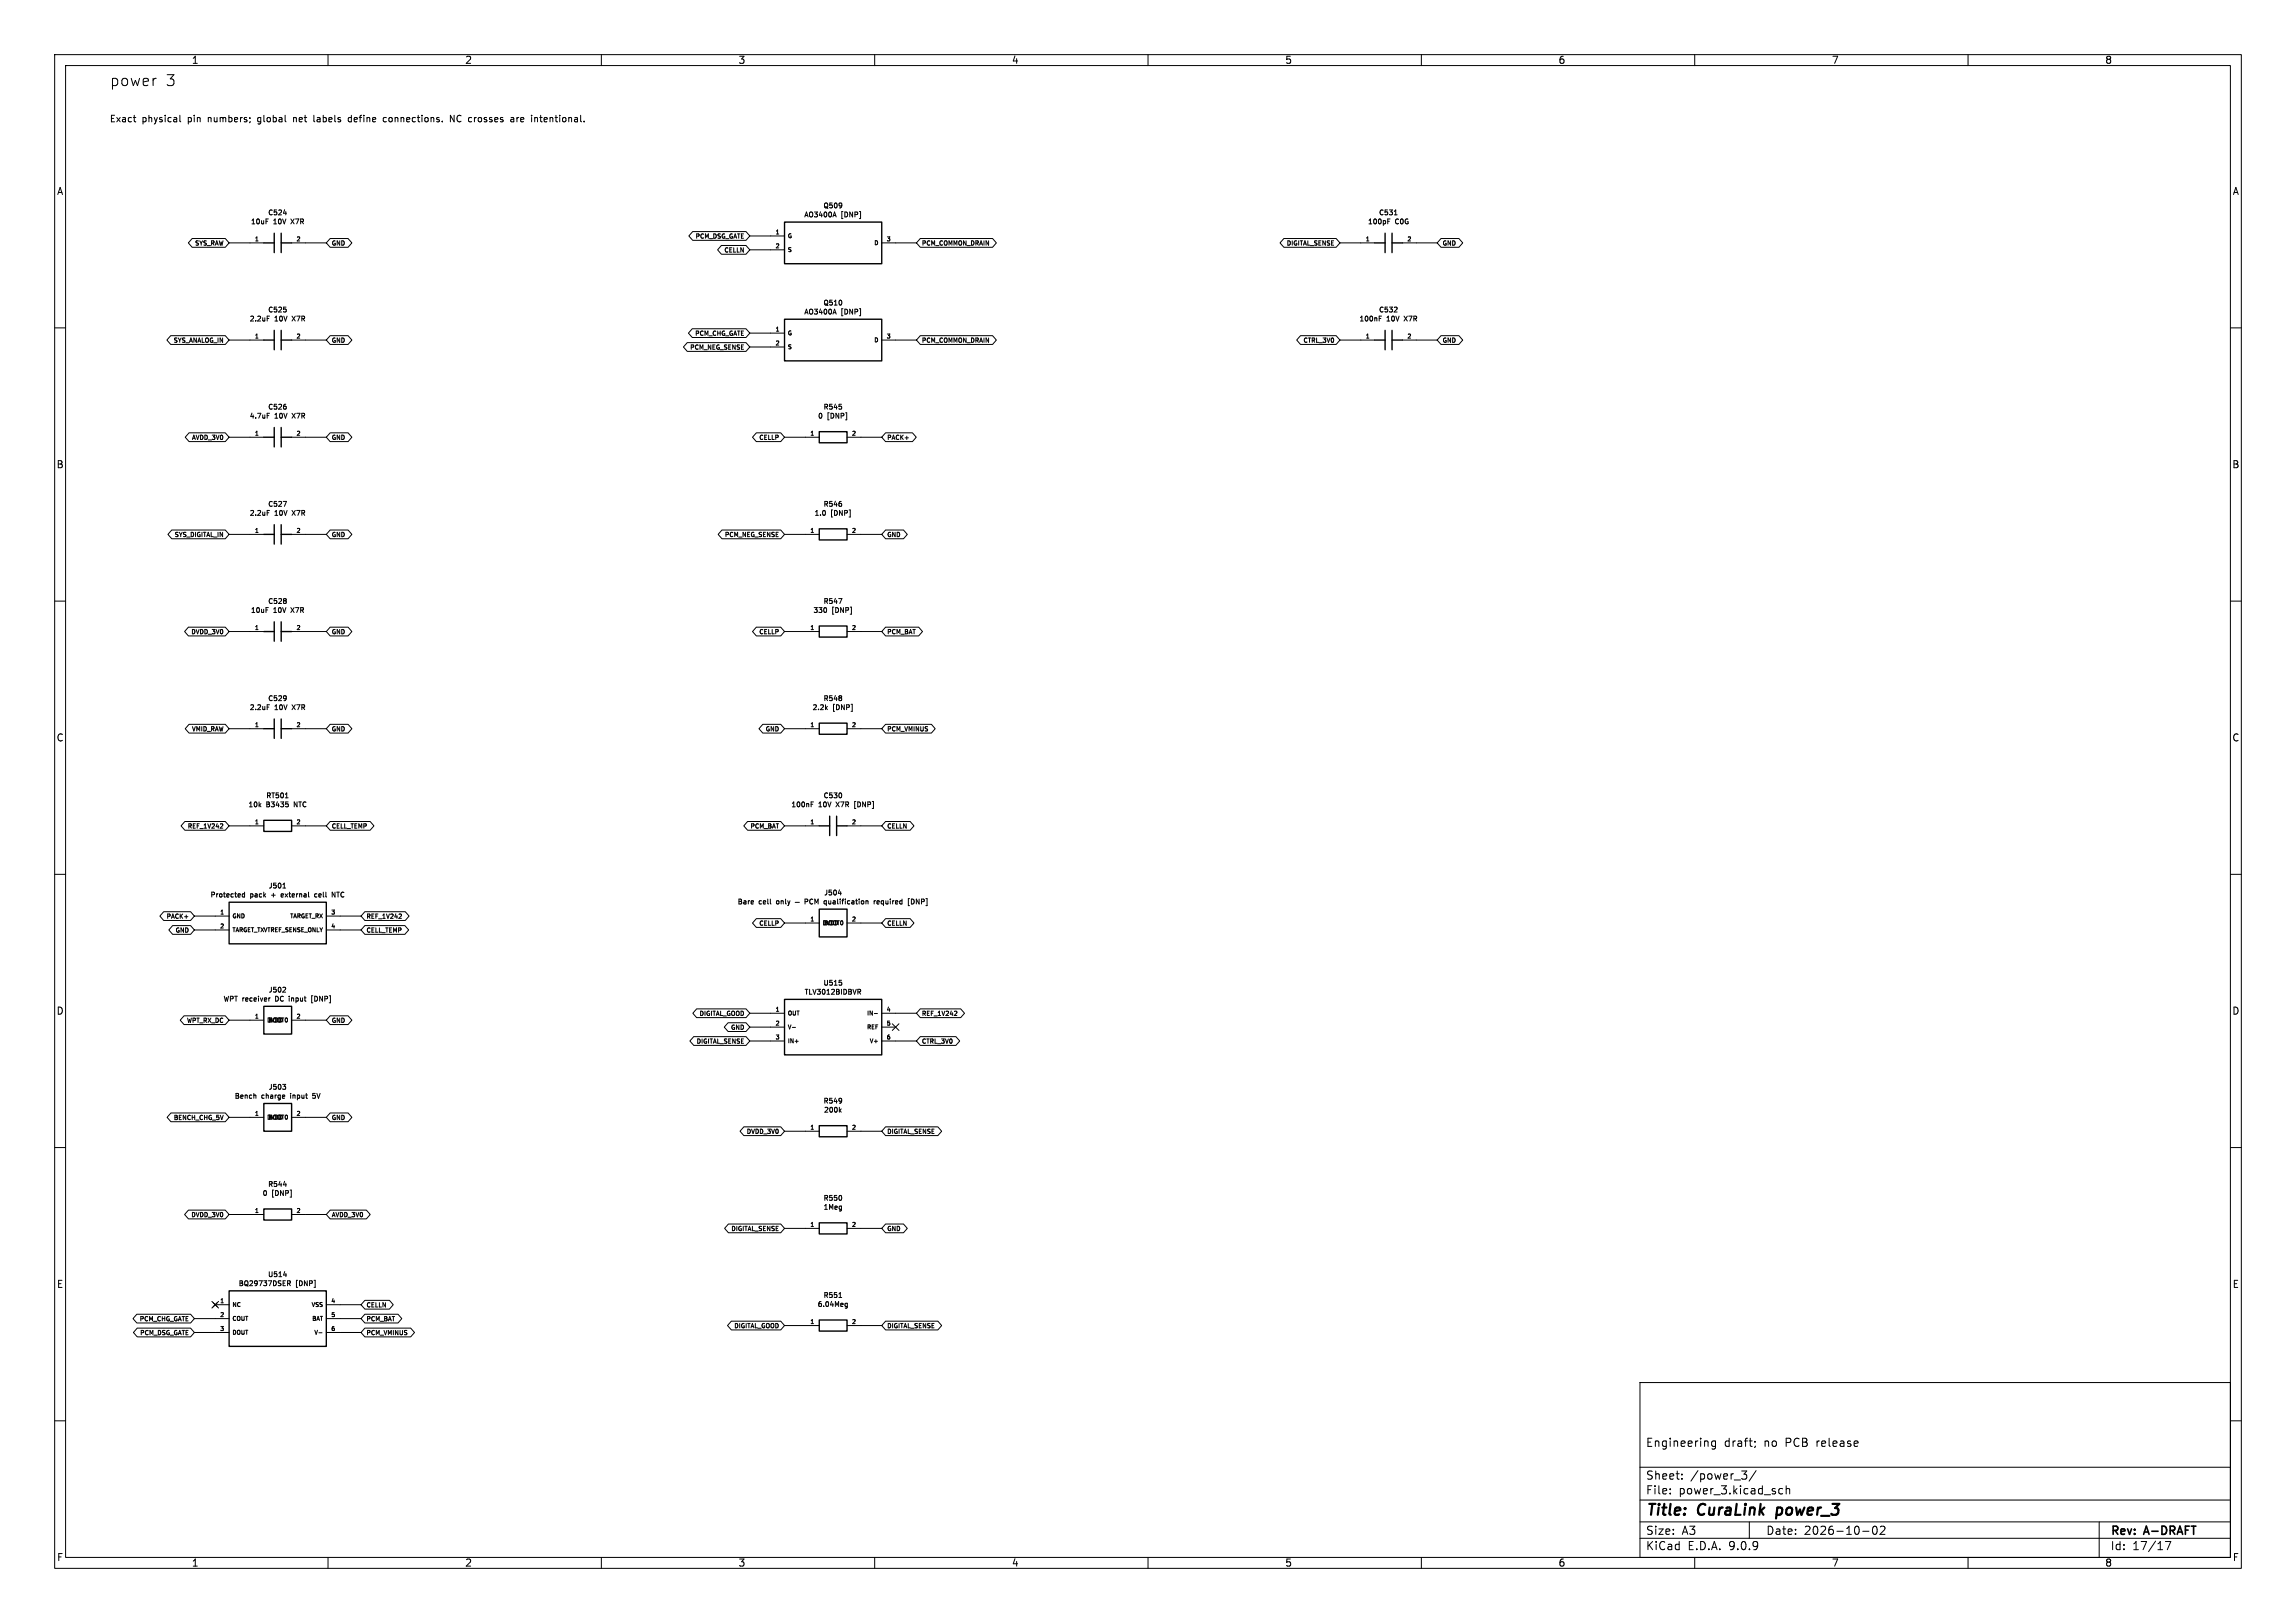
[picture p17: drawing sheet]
<svg xmlns="http://www.w3.org/2000/svg" width="420mm" height="297mm" viewBox="0 0 420 297" stroke-linecap="round" stroke-linejoin="round" font-family="sans-serif">
<defs><g id="words">
<g font-size="2.8">
<text x="20" y="16">power</text>
<text x="30.2" y="16">3</text>
<text x="301" y="277.9">Title:</text>
<text x="310.6" y="277.9">CuraLink</text>
<text x="325.8" y="277.9">power_3</text>
</g>
<g font-size="2.1">
<text x="301" y="265">Engineering</text>
<text x="315.4" y="265">draft;</text>
<text x="322.7" y="265">no</text>
<text x="326.7" y="265">PCB</text>
<text x="332.5" y="265">release</text>
<text x="301" y="273.7">File:</text>
<text x="301" y="271">Sheet:</text>
<text x="307.1" y="273.7">power_3.kicad_sch</text>
<text x="309.2" y="271">/power_3/</text>
<text x="301" y="281.1">Size:</text>
<text x="307.6" y="281.1">A3</text>
<text x="323" y="281.1">Date:</text>
<text x="330" y="281.1">2026-10-02</text>
<text x="386" y="281.3">Rev:</text>
<text x="392.4" y="281.3">A-DRAFT</text>
<text x="301" y="283.9">KiCad</text>
<text x="308.7" y="283.9">E.D.A.</text>
<text x="316.3" y="283.9">9.0.9</text>
<text x="386" y="283.9">Id:</text>
<text x="390.1" y="283.9">17/17</text>
</g>
<g font-size="1.8">
<text x="35" y="11.9">1</text>
<text x="85" y="11.9">2</text>
<text x="135" y="11.9">3</text>
<text x="185" y="11.9">4</text>
<text x="235" y="11.9">5</text>
<text x="285" y="11.9">6</text>
<text x="335" y="11.9">7</text>
<text x="385" y="11.9">8</text>
<text x="10.3" y="35.9">A</text>
<text x="408.3" y="35.9">A</text>
<text x="10.3" y="85.9">B</text>
<text x="408.2" y="85.9">B</text>
<text x="10.3" y="135.9">C</text>
<text x="408.2" y="135.9">C</text>
<text x="10.3" y="185.9">D</text>
<text x="408.2" y="185.9">D</text>
<text x="10.3" y="235.9">E</text>
<text x="408.3" y="235.9">E</text>
<text x="10.3" y="285.9">F</text>
<text x="35" y="286.9">1</text>
<text x="85" y="286.9">2</text>
<text x="135" y="286.9">3</text>
<text x="185" y="286.9">4</text>
<text x="235" y="286.9">5</text>
<text x="285" y="286.9">6</text>
<text x="335" y="286.9">7</text>
<text x="385" y="286.9">8</text>
<text x="408.3" y="285.9">F</text>
</g>
<g font-size="1.7">
<text x="20" y="22.6">Exact</text>
<text x="26" y="22.6">physical</text>
<text x="34.5" y="22.6">pin</text>
<text x="38.4" y="22.6">numbers;</text>
<text x="47.7" y="22.6">global</text>
<text x="54.4" y="22.6">net</text>
<text x="58.3" y="22.6">labels</text>
<text x="64.9" y="22.6">define</text>
<text x="71.5" y="22.6">connections.</text>
<text x="84" y="22.6">NC</text>
<text x="87.5" y="22.6">crosses</text>
<text x="95.5" y="22.6">are</text>
<text x="99.5" y="22.6">intentional.</text>
</g>
<g font-size="1.3">
<text x="45.8" y="41.2">10uF</text>
<text x="48.9" y="39.6">C524</text>
<text x="50" y="41.2">10V</text>
<text x="53.5" y="41.2">X7R</text>
<text x="147" y="40">AO3400A</text>
<text x="150.5" y="38.3">Q509</text>
<text x="153.9" y="40">[DNP]</text>
<text x="250.1" y="41.2">100pF</text>
<text x="252.1" y="39.6">C531</text>
<text x="255.2" y="41.2">C0G</text>
<text x="45.6" y="59">2.2uF</text>
<text x="48.9" y="57.4">C525</text>
<text x="50.3" y="59">10V</text>
<text x="53.7" y="59">X7R</text>
<text x="147" y="57.7">AO3400A</text>
<text x="150.5" y="56.1">Q510</text>
<text x="153.9" y="57.7">[DNP]</text>
<text x="248.5" y="59">100nF</text>
<text x="252.1" y="57.4">C532</text>
<text x="253.7" y="59">10V</text>
<text x="257.1" y="59">X7R</text>
<text x="45.6" y="76.8">4.7uF</text>
<text x="48.9" y="75.1">C526</text>
<text x="50.3" y="76.8">10V</text>
<text x="53.7" y="76.8">X7R</text>
<text x="149.5" y="76.8">0</text>
<text x="150.5" y="75.1">R545</text>
<text x="151.3" y="76.8">[DNP]</text>
<text x="45.6" y="94.6">2.2uF</text>
<text x="48.9" y="92.9">C527</text>
<text x="50.3" y="94.6">10V</text>
<text x="53.7" y="94.6">X7R</text>
<text x="148.9" y="94.6">1.0</text>
<text x="150.5" y="92.9">R546</text>
<text x="152" y="94.6">[DNP]</text>
<text x="45.8" y="112.4">10uF</text>
<text x="48.9" y="110.7">C528</text>
<text x="50" y="112.4">10V</text>
<text x="53.5" y="112.4">X7R</text>
<text x="148.7" y="112.4">330</text>
<text x="150.5" y="110.7">R547</text>
<text x="152.2" y="112.4">[DNP]</text>
<text x="45.6" y="130.1">2.2uF</text>
<text x="48.9" y="128.5">C529</text>
<text x="50.3" y="130.1">10V</text>
<text x="53.7" y="130.1">X7R</text>
<text x="148.5" y="130.1">2.2k</text>
<text x="150.5" y="128.5">R548</text>
<text x="152.3" y="130.1">[DNP]</text>
<text x="45.3" y="147.9">10k</text>
<text x="48.6" y="146.3">RT501</text>
<text x="48.7" y="147.9">B3435</text>
<text x="54" y="147.9">NTC</text>
<text x="144.6" y="147.9">100nF</text>
<text x="149.8" y="147.9">10V</text>
<text x="150.5" y="146.3">C530</text>
<text x="153.2" y="147.9">X7R</text>
<text x="156.8" y="147.9">[DNP]</text>
<text x="38.4" y="164.4">Protected</text>
<text x="45.8" y="164.4">pack</text>
<text x="49" y="162.8">J501</text>
<text x="49.9" y="164.4">+</text>
<text x="51.9" y="164.4">external</text>
<text x="58.3" y="164.4">cell</text>
<text x="61.8" y="164.4">NTC</text>
<text x="134.8" y="165.7">Bare</text>
<text x="138.8" y="165.7">cell</text>
<text x="142.3" y="165.7">only</text>
<text x="150.6" y="164">J504</text>
<text x="151.8" y="165.7">qualification</text>
<text x="161.2" y="165.7">required</text>
<text x="167.7" y="165.7">[DNP]</text>
<text x="40.8" y="183.5">WPT receiver</text>
<text x="49" y="181.8">J502</text>
<text x="50.6" y="183.5">DC</text>
<text x="53.4" y="183.5">input</text>
<text x="57.7" y="183.5">[DNP]</text>
<text x="147.1" y="182.2">TLV3012BIDBVR</text>
<text x="150.5" y="180.6">U515</text>
<text x="42.8" y="201.3">Bench</text>
<text x="47.9" y="201.3">charge</text>
<text x="49" y="199.6">J503</text>
<text x="53.4" y="201.3">input</text>
<text x="57.7" y="201.3">5V</text>
<text x="150.5" y="202.1">R549</text>
<text x="150.6" y="203.8">200k</text>
<text x="47.9" y="219">0</text>
<text x="48.9" y="217.4">R544</text>
<text x="49.7" y="219">[DNP]</text>
<text x="150.5" y="219.9">R550</text>
<text x="150.5" y="221.6">1Meg</text>
<text x="48.9" y="233.9">U514</text>
<text x="43.5" y="235.5">BQ29737DSER</text>
<text x="54.1" y="235.5">[DNP]</text>
<text x="149.5" y="239.4">6.04Meg</text>
<text x="150.5" y="237.7">R551</text>
</g>
<g font-size="1.1">
<text x="35.5" y="45.1">SYS_RAW</text>
<text x="60.6" y="45.1">GND</text>
<text x="127" y="43.9">PCM_DSG_GATE</text>
<text x="132.3" y="46.4">CELLN</text>
<text x="168.5" y="45.1">PCM_COMMON_DRAIN</text>
<text x="235.2" y="45.1">DIGITAL_SENSE</text>
<text x="263.8" y="45.1">GND</text>
<text x="31.6" y="62.9">SYS_ANALOG_IN</text>
<text x="60.6" y="62.9">GND</text>
<text x="126.1" y="64.2">PCM_NEG_SENSE</text>
<text x="127" y="61.6">PCM_CHG_GATE</text>
<text x="168.5" y="62.9">PCM_COMMON_DRAIN</text>
<text x="238.2" y="62.9">CTRL_3V0</text>
<text x="263.8" y="62.9">GND</text>
<text x="34.9" y="80.7">AVDD_3V0</text>
<text x="60.6" y="80.7">GND</text>
<text x="138.7" y="80.7">CELLP</text>
<text x="162.2" y="80.7">PACK+</text>
<text x="31.8" y="98.5">SYS_DIGITAL_IN</text>
<text x="60.6" y="98.5">GND</text>
<text x="132.4" y="98.5">PCM_NEG_SENSE</text>
<text x="162.2" y="98.5">GND</text>
<text x="34.8" y="116.3">DVDD_3V0</text>
<text x="60.6" y="116.3">GND</text>
<text x="138.7" y="116.3">CELLP</text>
<text x="162.2" y="116.3">PCM_BAT</text>
<text x="34.9" y="134">VMID_RAW</text>
<text x="60.6" y="134">GND</text>
<text x="139.9" y="134">GND</text>
<text x="162.2" y="134">PCM_VMINUS</text>
<text x="34.2" y="151.8">REF_1V242</text>
<text x="60.6" y="151.8">CELL_TEMP</text>
<text x="137.1" y="151.8">PCM_BAT</text>
<text x="162.2" y="151.8">CELLN</text>
<text x="30.3" y="168.3">PACK+</text>
<text x="31.9" y="170.9">GND</text>
<text x="66.9" y="170.9">CELL_TEMP</text>
<text x="66.9" y="168.3">REF_1V242</text>
<text x="138.7" y="169.6">CELLP</text>
<text x="162.2" y="169.6">CELLN</text>
<text x="34" y="187.4">WPT_RX_DC</text>
<text x="60.6" y="187.4">GND</text>
<text x="127.2" y="191.2">DIGITAL_SENSE</text>
<text x="127.8" y="186.1">DIGITAL_GOOD</text>
<text x="133.5" y="188.6">GND</text>
<text x="168.5" y="186.1">REF_1V242</text>
<text x="168.5" y="191.2">CTRL_3V0</text>
<text x="31.6" y="205.2">BENCH_CHG_5V</text>
<text x="60.6" y="205.2">GND</text>
<text x="136.4" y="207.7">DVDD_3V0</text>
<text x="162.2" y="207.7">DIGITAL_SENSE</text>
<text x="34.8" y="222.9">DVDD_3V0</text>
<text x="60.6" y="222.9">AVDD_3V0</text>
<text x="133.6" y="225.5">DIGITAL_SENSE</text>
<text x="162.2" y="225.5">GND</text>
<text x="66.9" y="239.4">CELLN</text>
<text x="25.4" y="242">PCM_CHG_GATE</text>
<text x="25.4" y="244.5">PCM_DSG_GATE</text>
<text x="66.9" y="244.5">PCM_VMINUS</text>
<text x="66.9" y="242">PCM_BAT</text>
<text x="134.1" y="243.3">DIGITAL_GOOD</text>
<text x="162.2" y="243.3">DIGITAL_SENSE</text>
</g>
<g font-size="1">
<text x="46.5" y="44.2">1</text>
<text x="54.1" y="44.2">2</text>
<text x="141.7" y="42.9">1</text>
<text x="141.7" y="45.5">2</text>
<text x="144" y="43.8">G</text>
<text x="144" y="46.3">S</text>
<text x="159.7" y="45.1">D</text>
<text x="162" y="44.2">3</text>
<text x="249.7" y="44.2">1</text>
<text x="257.3" y="44.2">2</text>
<text x="46.5" y="62">1</text>
<text x="54.1" y="62">2</text>
<text x="141.7" y="60.7">1</text>
<text x="141.7" y="63.2">2</text>
<text x="144" y="61.6">G</text>
<text x="144" y="64.1">S</text>
<text x="159.7" y="62.8">D</text>
<text x="162" y="62">3</text>
<text x="249.7" y="62">1</text>
<text x="257.3" y="62">2</text>
<text x="46.5" y="79.8">1</text>
<text x="54.1" y="79.8">2</text>
<text x="148.1" y="79.8">1</text>
<text x="155.7" y="79.8">2</text>
<text x="46.5" y="97.5">1</text>
<text x="54.1" y="97.5">2</text>
<text x="148.1" y="97.5">1</text>
<text x="155.7" y="97.5">2</text>
<text x="46.5" y="115.3">1</text>
<text x="54.1" y="115.3">2</text>
<text x="148.1" y="115.3">1</text>
<text x="155.7" y="115.3">2</text>
<text x="46.5" y="133.1">1</text>
<text x="54.1" y="133.1">2</text>
<text x="148.1" y="133.1">1</text>
<text x="155.7" y="133.1">2</text>
<text x="46.5" y="150.9">1</text>
<text x="54.1" y="150.9">2</text>
<text x="148.1" y="150.9">1</text>
<text x="155.7" y="150.9">2</text>
<text x="40.1" y="167.4">1</text>
<text x="60.4" y="167.4">3</text>
<text x="40.1" y="169.9">2</text>
<text x="42.4" y="168.2">GND</text>
<text x="42.4" y="170.8">TARGET_TX</text>
<text x="48.1" y="170.8">VTREF_SENSE_ONLY</text>
<text x="52.9" y="168.2">TARGET_RX</text>
<text x="60.4" y="169.9">4</text>
<text x="148.1" y="168.7">1</text>
<text x="150.4" y="169.5">DVDD</text>
<text x="150.5" y="169.5">BOOT0</text>
<text x="155.7" y="168.7">2</text>
<text x="141.7" y="185.2">1</text>
<text x="162" y="185.2">4</text>
<text x="46.5" y="186.4">1</text>
<text x="48.8" y="187.3">DVDD</text>
<text x="48.9" y="187.3">BOOT0</text>
<text x="54.1" y="186.4">2</text>
<text x="141.7" y="187.7">2</text>
<text x="141.7" y="190.2">3</text>
<text x="144" y="186">OUT</text>
<text x="144" y="188.6">V-</text>
<text x="144" y="191.1">IN+</text>
<text x="158.4" y="188.6">REF</text>
<text x="158.4" y="186">IN-</text>
<text x="158.9" y="191.1">V+</text>
<text x="162" y="187.7">5</text>
<text x="162" y="190.2">6</text>
<text x="46.5" y="204.2">1</text>
<text x="48.8" y="205.1">DVDD</text>
<text x="48.9" y="205.1">BOOT0</text>
<text x="54.1" y="204.2">2</text>
<text x="148.1" y="206.8">1</text>
<text x="155.7" y="206.8">2</text>
<text x="46.5" y="222">1</text>
<text x="54.1" y="222">2</text>
<text x="148.1" y="224.5">1</text>
<text x="155.7" y="224.5">2</text>
<text x="40.1" y="238.5">1</text>
<text x="42.4" y="239.4">NC</text>
<text x="56.8" y="239.4">VSS</text>
<text x="60.4" y="238.5">4</text>
<text x="40.1" y="241">2</text>
<text x="40.1" y="243.6">3</text>
<text x="42.4" y="241.9">COUT</text>
<text x="42.4" y="244.4">DOUT</text>
<text x="56.9" y="241.9">BAT</text>
<text x="57.3" y="244.4">V-</text>
<text x="60.4" y="241">5</text>
<text x="60.4" y="243.6">6</text>
<text x="148.1" y="242.3">1</text>
<text x="155.7" y="242.3">2</text>
</g>
</g></defs>
<g fill="none" stroke="#000" stroke-width=".18">
<path d="M10 10h400v277h-400zM12 12h396v273h-396zM28.4 14.3h.2M60 10v2M110 10v2M160 10v2M210 10v2M260 10v2M310 10v2M360 10v2M24.4 21.5h.4M24.7 22.3h.1"/>
<path d="M32.9 21.1v1l.2 .2M47.2 21.6v.6M51.9 39h.5M53.7 21.5v.8M54 21.5l-.3 .1M57.4 21.1v1l.2 .2M64.3 21.6l-.4-.1-.2 .2 .1 .5h.5M64.3 21.1v1.2M70.7 21.6l-.4-.1-.2 .2 .1 .5h.5M83.1 21.1v1.2l-.7-1.2v1.2M87.1 21.5l-.3 .1M93.8 21.5l.2 .2v.6"/>
<path d="M94 22.2l-.4 .1M94 21.8h-.4M94.6 21.5v.8M94.9 21.5l-.3 .2M98.7 21.5h.5M98.9 21.1v1l.2 .2M152.4 39.4h.5M152.7 38.8l.3 .9M153.9 37.2v.6M154 37.5l-.1 .1M255 39.3h.6M35.2 43.6h6l.7 .9-.7 .8h-6l-.7-.8z"/>
<path d="M41.9 44.5h6.4M48.7 40.1h.4M48.9 58.3h.3M48.9 57.8h.4M51.9 56.2h.4M52.3 56.6v.5M53.3 44.5h6.4M60.4 43.6h3.3l.7 .9-.7 .8h-3.3l-.7-.8zM126.7 42.4h9.8l.7 .8-.7 .8h-9.8l-.7-.8zM132 44.9h4.5l.7 .8-.7 .8h-4.5l-.7-.8zM137.2 43.2h6.3M137.2 45.7h6.3"/>
<path d="M152.4 57.2h.5M152.7 56.6l.3 .9M153.9 55.1v.6M161.3 44.5h6.3M168.3 43.6h13.3l.7 .9-.7 .8h-13.3l-.7-.8zM234.8 43.6h9.6l.7 .9-.7 .8h-9.6l-.7-.8zM245.1 44.5h6.4M252.3 58.3h.3M252.3 57.8h.4M253.8 40.1h.5M253.8 40.5h.3M255.5 56.2v.4l-.5 .5h.6"/>
<path d="M256.5 44.5h6.4M263.6 43.6h3.3l.7 .9-.7 .8h-3.3l-.7-.8zM10 60h2M31.2 61.4h10l.7 .8-.7 .8h-10l-.7-.8zM34.6 79.2h6.6l.7 .8-.7 .8h-6.6l-.7-.8zM41.9 62.2h6.4M48.9 76.1h.3M48.9 75.6h.4M52.3 74.4v.4M53.3 62.2h6.4M60.4 79.2h3.3l.7 .8-.7 .8h-3.3l-.7-.8zM60.4 61.4h3.3l.7 .8-.7 .8h-3.3l-.7-.8z"/>
<path d="M125.7 62.7h10.8l.7 .8-.7 .8h-10.8l-.7-.8zM126.6 60.2h9.9l.7 .8-.7 .8h-9.9l-.7-.8zM137.2 61h6.3M137.2 63.5h6.3M138.4 79.2h4.4l.7 .8-.7 .8h-4.4l-.7-.8zM153.5 74h.4M153.9 74.4v.4M161.3 62.2h6.3M162 79.2h4.9l.7 .8-.7 .8h-4.9l-.7-.8zM168.3 61.4h13.3l.7 .8-.7 .8h-13.3l-.7-.8zM237.9 61.4h6.5l.7 .8-.7 .8h-6.5l-.7-.8zM245.1 62.2h6.4"/>
<path d="M256.5 62.2h6.4M263.6 61.4h3.3l.7 .8-.7 .8h-3.3l-.7-.8zM408 60h2M31.4 97h9.8l.7 .8-.7 .8h-9.8l-.7-.8zM41.9 97.8h6.4M41.9 80h6.4M48.9 93.8h.3M48.9 93.4h.4M51.8 91.8h.6l-.4 .9M53.3 97.8h6.4M53.3 80h6.4M60.4 97h3.3l.7 .8-.7 .8h-3.3l-.7-.8z"/>
<path d="M132.1 97h10.7l.7 .8-.7 .8h-10.7l-.7-.8zM143.5 97.8h6.4M143.5 80h6.4M153.9 92.1v.5M154.9 97.8h6.4M154.9 80h6.4M162 97h3.3l.7 .8-.7 .8h-3.3l-.7-.8zM10 110h2M34.5 114.8h6.7l.7 .8-.7 .8h-6.7l-.7-.8zM41.9 115.6h6.4M48.7 111.2h.4M52.3 109.6v.3"/>
<path d="M52.3 110v.4M53.3 115.6h6.4M60.4 114.8h3.3l.7 .8-.7 .8h-3.3l-.7-.8zM138.4 114.8h4.4l.7 .8-.7 .8h-4.4l-.7-.8zM143.5 115.6h6.4M151.1 111.3v.7M153.4 109.5h.6l-.4 .9M154.9 115.6h6.4M162 114.8h6l.7 .8-.7 .8h-6l-.7-.8zM408 110h2M34.6 132.5h6.6l.7 .9-.7 .8h-6.6l-.7-.8zM41.9 133.4h6.4"/>
<path d="M48.9 129.4h.3M48.9 129h.4M52.3 127.4l.1 .4-.2 .3M52.4 127.7l-.1 .1M53.3 133.4h6.4M60.4 132.5h3.3l.7 .9-.7 .8h-3.3l-.7-.8zM139.5 132.5h3.3l.7 .9-.7 .8h-3.3l-.7-.8zM143.5 133.4h6.4M151.1 129.5l.2 .4M151.3 129.3l-.3 .3M153.9 127.4v.3M153.9 127.7v.5"/>
<path d="M154.9 133.4h6.4M162 132.5h8.4l.7 .9-.7 .8h-8.4l-.7-.8zM10 160h2M33.8 150.3h7.4l.7 .8-.7 .8h-7.4l-.7-.8zM40.4 150.7l.3 .1 .1 .2-.5 .5h.5M41.9 151.1h6.4M52.2 146h.5M52.7 147.2v.4M53.3 151.1h6.4M60.4 150.3h7.3l.7 .8-.7 .8h-7.3l-.7-.8zM136.8 150.3h6l.7 .8-.7 .8h-6l-.7-.8zM143.5 151.1h6.4"/>
<path d="M148.4 147.2h.3M148.4 146.7h.4M153.9 145.2v.7M154.9 151.1h6.4M156.6 146.7h-.3v1.2h.3M162 150.3h4.5l.7 .8-.7 .8h-4.5l-.7-.8zM408 160h2M29.9 166.8h5l.7 .8-.7 .8h-5l-.7-.8zM31.6 169.4h3.3l.7 .8-.7 .8h-3.3l-.7-.8zM33.8 167.8h.6M35.6 167.6h6.3M35.6 170.2h6.3"/>
<path d="M44.7 163.3v.9M44.7 163.6h-.2l-.2 .1 .1 .4h.3M51.7 163.6l-.3 .1 .1 .4 .2 .1M51.7 162.5h.6M51.9 163.8l-.5 .1M51.9 161.7l.1-.1v.9M58 163.6h-.3l-.2 .1 .1 .4h.4M59.7 167.6h6.3M59.7 170.2h6.3M61.3 163.3v.9l-.5-.9v.9M66.7 169.4h7.4l.7 .8-.7 .8h-7.4l-.7-.8zM66.7 166.8h7.4l.7 .8-.7 .8h-7.4l-.7-.8z"/>
<path d="M73.3 167.3l.1 .1v.2l-.5 .5h.5M138.4 168.1h4.4l.7 .8-.7 .8h-4.4l-.7-.8zM143.5 168.9h6.4M145.5 165.1h.7M147.3 165h.4v-.4l-.4-.1v.9M148.7 164.6a.4 .4 0 0 0-.6 .4 .4 .4 0 0 0 .6 .3M149.1 165.4v-.9l.3 .7 .3-.7v.9M151.2 164.9l-.3-.1-.2 .2 .1 .4h.4M151.2 164.8v.9M153.3 163.5h.6M153.5 179.4h.4M153.8 163.2v.6"/>
<path d="M153.8 179.7l.2 .2-.2 .4M154.9 168.9h6.4M158.7 164.9l.1 .5M159.9 164.8v.6M160.2 164.8l-.3 .2M160.4 165.1l.4-.1v-.1l-.3-.1-.1 .2 .1 .4h.3M162 168.1h4.5l.7 .8-.7 .8h-4.5l-.7-.8zM166.2 165.7h.2M166.2 164.4h.2M166.7 164.5a.45 .45 0 0 1 .5 .5 .45 .45 0 0 1-.5 .4zM33.7 185.9h7.5l.7 .8-.7 .8h-7.5l-.7-.8zM41.9 186.7h6.4"/>
<path d="M49.4 182.6l-.2 .1M51.7 198.4h.6l-.3 .4M52.1 180.7l.2 .1-.1 .2-.5 .6h.6M52.1 198.8l.2 .2-.2 .3M52.9 182.3v.1M52.9 182.6v.6M53.3 186.7h6.4M57.2 182.2h-.2v1.3h.2M60.4 185.9h3.3l.7 .8-.7 .8h-3.3l-.7-.8zM126.9 189.7h9.6l.7 .8-.7 .8h-9.6l-.7-.8zM127.4 184.6h9.1l.7 .8-.7 .8h-9.1l-.7-.8zM133.2 187.2h3.3l.7 .8-.7 .8h-3.3l-.7-.8z"/>
<path d="M137.2 185.4h6.3M137.2 188h6.3M137.2 190.5h6.3M144.9 188h.6M145.4 190.6h.6M156.9 181h.4l.1 .2-.1 .3h-.4M157.1 181.5l.3 .4M159.9 185.5h.6M161.3 185.4h6.3M161.3 188h2.5M161.3 190.5h6.3M163.2 187.4l1.2 1.2"/>
<path d="M164.4 187.4l-1.2 1.2M168.3 184.6h7.4l.7 .8-.7 .8h-7.4l-.7-.8zM168.3 189.7h6.6l.7 .8-.7 .8h-6.6l-.7-.8zM174.9 185l.1 .2v.2l-.5 .4h.5M10 210h2M31.3 203.7h9.9l.7 .8-.7 .8h-9.9l-.7-.8zM41.9 204.5h6.4M46.7 200.4l.1 .1v.5M51.9 216.8h.5M52 200.4l.1 .2-.4 .1M53.3 204.5h6.4M57.2 200.9l.1 .1"/>
<path d="M57.7 200.1h-.5v.4l.1-.1M60.4 203.7h3.3l.7 .8-.7 .8h-3.3l-.7-.8zM136.1 206.2h6.7l.7 .8-.7 .8h-6.7l-.7-.8zM143.5 207h6.4M153.6 203.2l.3 .3M153.9 202.9l-.4 .4M153.9 201l.1 .5-.2 .3M153.9 218.8v.8M154 201.4l-.1 .1M154.9 207h6.4M162 206.2h9.6l.7 .8-.7 .8h-9.6l-.7-.8zM408 210h2"/>
<path d="M34.5 221.4h6.7l.7 .8-.7 .9h-6.7l-.7-.9zM38.8 238.2l1.2 1.2M39.4 238.8h2.5M40 238.2l-1.2 1.2M41.9 222.2h6.4M51.9 233.3h.5M52.3 233v.6M52.6 234.4h.3l.2 .1-.1 .3h-.4M52.8 234.8l.3 .5M53.3 222.2h6.4M59.7 238.8h6.3M60.4 221.4h6.6l.7 .8-.7 .9h-6.6l-.7-.9z"/>
<path d="M66.7 238h4.5l.7 .8-.7 .8h-4.5l-.7-.8zM133.2 224h9.6l.7 .8-.7 .8h-9.6l-.7-.8zM143.5 224.8h6.4M153.4 237.4h.6M154.6 239h.4M154.6 238.5h.4M154.9 224.8h6.4M155 238.5v.7l-.3 .2M162 224h3.3l.7 .8-.7 .8h-3.3l-.7-.8zM25 240.5h9.9l.7 .8-.7 .8h-9.9l-.7-.8zM25.1 243h9.8l.7 .8-.7 .8h-9.8l-.7-.8zM35.6 241.3h6.3"/>
<path d="M35.6 243.8h6.3M58.3 243.9h.6M59.7 241.3h6.3M59.7 243.8h6.3M66.7 243h8.4l.7 .8-.7 .8h-8.4l-.7-.8zM66.7 240.5h6.1l.7 .8-.7 .8h-6.1l-.7-.8zM133.8 241.8h9l.7 .8-.7 .8h-9l-.7-.8zM143.5 242.6h6.4M154.9 242.6h6.4M162 241.8h9.6l.7 .8-.7 .8h-9.6l-.7-.8zM300 253h108v32h-108zM10 260h2"/>
<path d="M300 278.5h108M300 274.5h108M300 268.5h108M305.5 273.2v.2M305.5 272.5v.1M307.7 270.5v.2M307.7 269.8v.1M313.8 263.7v1.2l-.3 .3-.3-.1M313.8 263.8l-.4-.1-.3 .3v.4l.1 .2h.6M318.6 269.2h.9l-.5 .6 .4 .1 .1 .5-.3 .3h-.4M320 278.5v3M321 263.8v.1"/>
<path d="M321.1 264.6l-.2 .3M321.2 269.1l-1.3 1.9M325.5 273.3h.6M325.5 272.5h.6M326.7 272.5l.2-.1 .4 .1 .1 .9M326.7 271.9v1.5M342.7 279.4l.2-.1a.8 .8 0 0 1 .5 .7 .8 .8 0 0 1-.5 .8l-.2-.2-.2-.4zM343.9 279.4l.6-.1 .2 .1 .1 .3-.9 1.1h.9M384 278.5v6.5M408 260h2M60 285v2M110 285v2"/>
<path d="M160 285v2M210 285v2M260 285v2M300 281.5h108M310 285v2M340.7 280.2h1.2M360 285v2M396.1 282.1h1l-.7 1.5"/>
</g>
<path d="M325.1 275.9l-.2 2" fill="none" stroke="#000" stroke-width=".4"/>
<g fill="none" stroke="#000" stroke-width=".25">
<path d="M48.3 44.5h1.9M50.2 42.7v3.5M51.4 42.7v3.5M51.4 44.5h1.9M143.5 40.6h17.8v7.7h-17.8zM143.5 58.4h17.8v7.6h-17.8zM251.5 44.5h1.9M253.4 42.7v3.5M254.6 44.5h1.9M254.6 42.7v3.5M48.3 62.2h1.9M50.2 60.5v3.5"/>
<path d="M50.2 78.2v3.6M51.4 60.5v3.5M51.4 78.2v3.6M51.4 62.2h1.9M149.9 79h5v2h-5zM251.5 62.2h1.9M253.4 60.5v3.5M254.6 62.2h1.9M254.6 60.5v3.5M48.3 97.8h1.9M48.3 80h1.9M50.2 96v3.6"/>
<path d="M51.4 97.8h1.9M51.4 96v3.6M51.4 80h1.9M149.9 96.8h5v2h-5zM48.3 115.6h1.9M50.2 113.8v3.5M51.4 113.8v3.5M51.4 115.6h1.9M149.9 114.6h5v2h-5zM48.3 133.4h1.9M50.2 131.6v3.5M51.4 131.6v3.5"/>
<path d="M51.4 133.4h1.9M149.9 132.3h5v2.1h-5zM48.3 150.1h5v2h-5zM149.9 151.1h1.9M151.8 149.4v3.5M153 151.1h1.9M153 149.4v3.5M41.9 165.1h17.8v7.6h-17.8zM149.9 166.4h5v5.1h-5zM48.3 184.2h5v5h-5zM143.5 182.9h17.8v10.1h-17.8zM48.3 201.9h5v5.1h-5z"/>
<path d="M149.9 206h5v2h-5zM41.9 236.2h17.8v10.2h-17.8zM48.3 221.2h5v2.1h-5zM149.9 223.8h5v2h-5zM149.9 241.6h5v2h-5z"/>
</g>
<use href="#words"/>
</svg>
